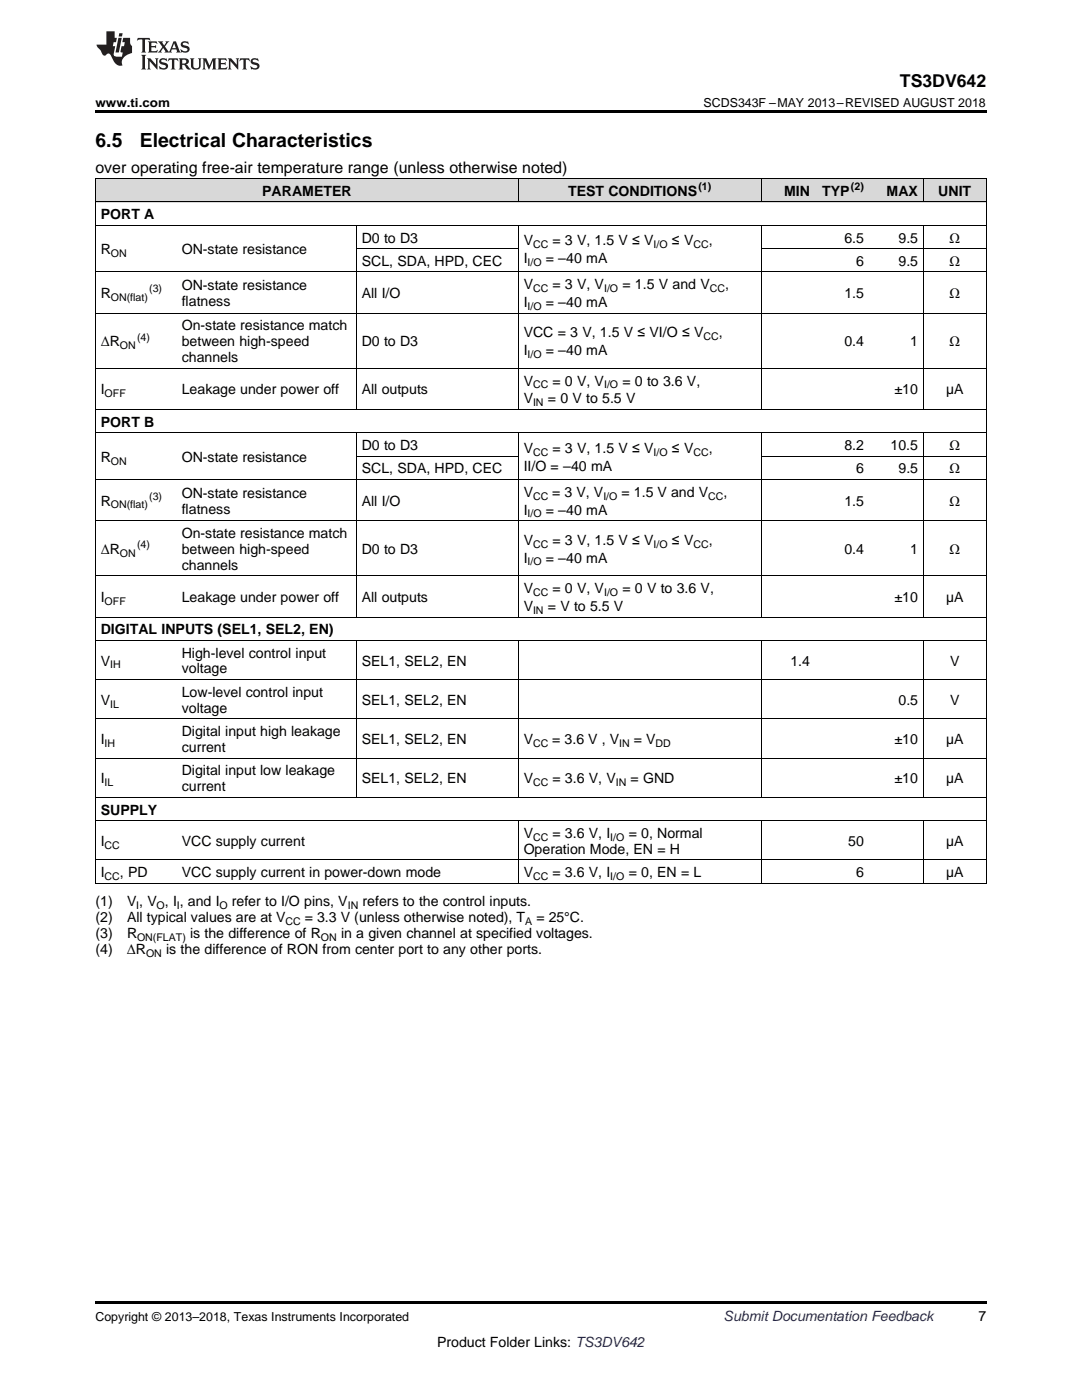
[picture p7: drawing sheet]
<svg xmlns="http://www.w3.org/2000/svg" width="216mm" height="279mm" viewBox="0 0 216 279" stroke-linecap="round" stroke-linejoin="round" font-family="sans-serif">
<defs><g id="words">
<g font-size="3.9">
<text x="19" y="29.3">6.5</text>
<text x="27.9" y="29.3">Electrical Characteristics</text>
</g>
<text font-size="3.5" x="179.6" y="17.3">TS3DV642</text>
<text font-size="3.2" x="19" y="34.4">over operating free-air temperature range (unless otherwise noted)</text>
<g font-size="2.8">
<text x="52.3" y="39.1">PARAMETER</text>
<text x="113.3" y="39.1">TEST CONDITIONS</text>
<text x="156.5" y="39.1">MIN</text>
<text x="164.1" y="39.1">TYP</text>
<text x="176.9" y="39.1">MAX</text>
<text x="187.2" y="39.1">UNIT</text>
<text x="20.1" y="43.7">PORT A</text>
<text x="20.1" y="50.7">R</text>
<text x="36.3" y="50.7">ON-state resistance</text>
<text x="72.2" y="48.4">D0 to D3</text>
<text x="72.2" y="53.1">SCL, SDA, HPD, CEC</text>
<text x="104.5" y="48.9">V</text>
<text x="104.5" y="52.5">I</text>
<text x="108.9" y="52.5">= –40 mA</text>
<text x="110.2" y="48.9">= 3 V, 1.5 V ≤ V</text>
<text x="134.1" y="48.9">≤ V</text>
<text x="141.4" y="48.9">,</text>
<text x="168.5" y="48.4">6.5</text>
<text x="170.8" y="53.1">6</text>
<text x="179.3" y="48.4">9.5</text>
<text x="179.3" y="53.1">9.5</text>
<text x="189.5" y="48.4">Ω</text>
<text x="189.5" y="53.1">Ω</text>
<text x="20.1" y="59.5">R</text>
<text x="36.3" y="57.9">ON-state resistance</text>
<text x="72.2" y="59.5">All I/O</text>
<text x="104.5" y="57.7">V</text>
<text x="110.2" y="57.7">= 3 V, V</text>
<text x="124.2" y="57.7">= 1.5 V and V</text>
<text x="144.7" y="57.7">,</text>
<text x="168.5" y="59.5">1.5</text>
<text x="189.5" y="59.5">Ω</text>
<text x="36.3" y="61.1">flatness</text>
<text x="36.3" y="65.9">On-state resistance match</text>
<text x="104.5" y="61.3">I</text>
<text x="108.9" y="61.3">= –40 mA</text>
<text x="20.1" y="69.1">ΔR</text>
<text x="36.3" y="69.1">between high-speed</text>
<text x="72.2" y="69.1">D0 to D3</text>
<text x="104.5" y="67.3">VCC = 3 V, 1.5 V ≤ VI/O ≤ V</text>
<text x="104.5" y="70.9">I</text>
<text x="108.9" y="70.9">= –40 mA</text>
<text x="143.4" y="67.3">,</text>
<text x="168.5" y="69.1">0.4</text>
<text x="181.6" y="69.1">1</text>
<text x="189.5" y="69.1">Ω</text>
<text x="36.3" y="72.3">channels</text>
<text x="104.5" y="76.9">V</text>
<text x="110.2" y="76.9">= 0 V, V</text>
<text x="124.2" y="76.9">= 0 to 3.6 V,</text>
<text x="20.1" y="78.7">I</text>
<text x="36.3" y="78.7">Leakage under power off</text>
<text x="72.2" y="78.7">All outputs</text>
<text x="104.5" y="80.5">V</text>
<text x="109.3" y="80.5">= 0 V to 5.5 V</text>
<text x="178.5" y="78.7">±10</text>
<text x="188.8" y="78.7">µA</text>
<text x="20.1" y="85.2">PORT B</text>
<text x="72.2" y="89.8">D0 to D3</text>
<text x="168.5" y="89.8">8.2</text>
<text x="177.7" y="89.8">10.5</text>
<text x="189.5" y="89.8">Ω</text>
<text x="20.1" y="92.1">R</text>
<text x="36.3" y="92.1">ON-state resistance</text>
<text x="72.2" y="94.5">SCL, SDA, HPD, CEC</text>
<text x="104.5" y="90.3">V</text>
<text x="104.5" y="93.9">II/O = –40 mA</text>
<text x="110.2" y="90.3">= 3 V, 1.5 V ≤ V</text>
<text x="134.1" y="90.3">≤ V</text>
<text x="141.4" y="90.3">,</text>
<text x="170.8" y="94.5">6</text>
<text x="179.3" y="94.5">9.5</text>
<text x="189.5" y="94.5">Ω</text>
<text x="20.1" y="100.9">R</text>
<text x="36.3" y="99.3">ON-state resistance</text>
<text x="72.2" y="100.9">All I/O</text>
<text x="104.5" y="99.1">V</text>
<text x="110.2" y="99.1">= 3 V, V</text>
<text x="124" y="99.1">= 1.5 V and V</text>
<text x="144.4" y="99.1">,</text>
<text x="168.5" y="100.9">1.5</text>
<text x="189.5" y="100.9">Ω</text>
<text x="36.3" y="102.5">flatness</text>
<text x="36.3" y="107.4">On-state resistance match</text>
<text x="104.5" y="102.7">I</text>
<text x="108.9" y="102.7">= –40 mA</text>
<text x="20.1" y="110.5">ΔR</text>
<text x="36.3" y="110.5">between high-speed</text>
<text x="36.3" y="113.7">channels</text>
<text x="72.2" y="110.5">D0 to D3</text>
<text x="104.5" y="108.7">V</text>
<text x="104.5" y="112.3">I</text>
<text x="108.9" y="112.3">= –40 mA</text>
<text x="110.2" y="108.7">= 3 V, 1.5 V ≤ V</text>
<text x="134.1" y="108.7">≤ V</text>
<text x="141.4" y="108.7">,</text>
<text x="168.5" y="110.5">0.4</text>
<text x="181.6" y="110.5">1</text>
<text x="189.5" y="110.5">Ω</text>
<text x="104.5" y="118.4">V</text>
<text x="110.2" y="118.4">= 0 V, V</text>
<text x="124.2" y="118.4">= 0 V to 3.6 V,</text>
<text x="20.1" y="120.1">I</text>
<text x="36.3" y="120.1">Leakage under power off</text>
<text x="72.2" y="120.1">All outputs</text>
<text x="104.5" y="121.9">V</text>
<text x="109.3" y="121.9">= V to 5.5 V</text>
<text x="178.5" y="120.1">±10</text>
<text x="188.8" y="120.1">µA</text>
<text x="20.1" y="126.6">DIGITAL INPUTS (SEL1, SEL2, EN)</text>
<text x="36.3" y="131.2">High-level control input</text>
<text x="20.1" y="132.8">V</text>
<text x="36.3" y="134.4">voltage</text>
<text x="72.2" y="132.8">SEL1, SEL2, EN</text>
<text x="157.7" y="132.8">1.4</text>
<text x="189.6" y="132.8">V</text>
<text x="20.1" y="140.7">V</text>
<text x="36.3" y="139.1">Low-level control input</text>
<text x="36.3" y="142.2">voltage</text>
<text x="72.2" y="140.7">SEL1, SEL2, EN</text>
<text x="179.3" y="140.7">0.5</text>
<text x="189.6" y="140.7">V</text>
<text x="20.1" y="148.5">I</text>
<text x="36.3" y="146.9">Digital input high leakage</text>
<text x="72.2" y="148.5">SEL1, SEL2, EN</text>
<text x="104.5" y="148.5">V</text>
<text x="110.2" y="148.5">= 3.6 V , V</text>
<text x="126.5" y="148.5">= V</text>
<text x="178.5" y="148.5">±10</text>
<text x="188.8" y="148.5">µA</text>
<text x="36.3" y="150.1">current</text>
<text x="36.3" y="154.7">Digital input low leakage</text>
<text x="20.1" y="156.3">I</text>
<text x="36.3" y="157.9">current</text>
<text x="72.2" y="156.3">SEL1, SEL2, EN</text>
<text x="104.5" y="156.3">V</text>
<text x="110.2" y="156.3">= 3.6 V, V</text>
<text x="125.8" y="156.3">= GND</text>
<text x="178.5" y="156.3">±10</text>
<text x="188.8" y="156.3">µA</text>
<text x="20.1" y="162.6">SUPPLY</text>
<text x="104.5" y="167.2">V</text>
<text x="110.2" y="167.2">= 3.6 V, I</text>
<text x="125.4" y="167.2">= 0, Normal</text>
<text x="20.1" y="168.8">I</text>
<text x="36.3" y="168.8">VCC supply current</text>
<text x="104.5" y="170.4">Operation Mode, EN = H</text>
<text x="169.3" y="168.8">50</text>
<text x="188.8" y="168.8">µA</text>
<text x="20.1" y="175">I</text>
<text x="23.9" y="175">, PD</text>
<text x="36.3" y="175">VCC supply current in power-down mode</text>
<text x="104.5" y="175">V</text>
<text x="110.2" y="175">= 3.6 V, I</text>
<text x="125.4" y="175">= 0, EN = L</text>
<text x="170.8" y="175">6</text>
<text x="188.8" y="175">µA</text>
<text x="19" y="180.9">(1)</text>
<text x="19" y="184.1">(2)</text>
<text x="25.4" y="180.9">V , V , I , and I</text>
<text x="25.4" y="184.1">All typical values are at V</text>
<text x="46.2" y="180.9">refer to I/O pins, V</text>
<text x="60.8" y="184.1">= 3.3 V (unless otherwise noted), T</text>
<text x="72.4" y="180.9">refers to the control inputs.</text>
<text x="107" y="184.1">= 25°C.</text>
<text x="19" y="187.3">(3)</text>
<text x="19" y="190.4">(4)</text>
<text x="25.3" y="190.4">ΔR</text>
<text x="25.4" y="187.3">R</text>
<text x="33.2" y="190.4">is the difference of RON from center port to any other ports.</text>
<text x="37.9" y="187.3">is the difference of R</text>
<text x="68.1" y="187.3">in a given channel at specified voltages.</text>
<text x="195.3" y="263.6">7</text>
<text x="87.2" y="268.9">Product Folder Links: TS3DV642</text>
</g>
<text font-size="2.8" fill="#0000c8" x="144.4" y="263.6">Submit Documentation Feedback</text>
<g font-size="2.5">
<text x="19" y="21.4">www.ti.com</text>
<text x="140.4" y="21.4">SCDS343F –MAY 2013–REVISED AUGUST 2018</text>
<text x="19" y="263.6">Copyright © 2013–2018, Texas Instruments Incorporated</text>
</g>
<g font-size="2.1">
<text x="139.3" y="38">(1)</text>
<text x="169.8" y="38">(2)</text>
<text x="22.1" y="51.3">ON</text>
<text x="105.3" y="53.1">I/O</text>
<text x="106.4" y="49.5">CC</text>
<text x="130.4" y="49.5">I/O</text>
<text x="138.4" y="49.5">CC</text>
<text x="29.8" y="58.3">(3)</text>
<text x="106.4" y="58.3">CC</text>
<text x="120.5" y="58.3">I/O</text>
<text x="141.6" y="58.3">CC</text>
<text x="22.1" y="60">ON(flat)</text>
<text x="105.3" y="61.8">I/O</text>
<text x="23.9" y="69.7">ON</text>
<text x="27.3" y="68">(4)</text>
<text x="105.3" y="71.4">I/O</text>
<text x="140.4" y="67.9">CC</text>
<text x="106.4" y="77.5">CC</text>
<text x="120.5" y="77.5">I/O</text>
<text x="20.9" y="79.3">OFF</text>
<text x="106.4" y="81.1">IN</text>
<text x="22.1" y="92.7">ON</text>
<text x="106.4" y="90.9">CC</text>
<text x="130.4" y="90.9">I/O</text>
<text x="138.4" y="90.9">CC</text>
<text x="22.1" y="101.5">ON(flat)</text>
<text x="29.8" y="99.8">(3)</text>
<text x="106.4" y="99.7">CC</text>
<text x="120.4" y="99.7">I/O</text>
<text x="141.3" y="99.7">CC</text>
<text x="105.3" y="103.3">I/O</text>
<text x="23.9" y="111.1">ON</text>
<text x="27.3" y="109.4">(4)</text>
<text x="105.3" y="112.9">I/O</text>
<text x="106.4" y="109.3">CC</text>
<text x="130.4" y="109.3">I/O</text>
<text x="138.4" y="109.3">CC</text>
<text x="106.4" y="118.9">CC</text>
<text x="120.5" y="118.9">I/O</text>
<text x="20.9" y="120.7">OFF</text>
<text x="106.4" y="122.5">IN</text>
<text x="22" y="133.4">IH</text>
<text x="22" y="141.2">IL</text>
<text x="20.9" y="149">IH</text>
<text x="106.4" y="149">CC</text>
<text x="123.5" y="149">IN</text>
<text x="130.8" y="149">DD</text>
<text x="20.9" y="156.9">IL</text>
<text x="106.4" y="156.9">CC</text>
<text x="122.9" y="156.9">IN</text>
<text x="106.4" y="167.8">CC</text>
<text x="121.8" y="167.8">I/O</text>
<text x="20.9" y="169.4">CC</text>
<text x="20.9" y="175.6">CC</text>
<text x="106.4" y="175.6">CC</text>
<text x="121.8" y="175.6">I/O</text>
<text x="27.2" y="181.5">I</text>
<text x="31.3" y="181.5">O</text>
<text x="35.3" y="181.5">I</text>
<text x="43.8" y="181.5">O</text>
<text x="57" y="184.6">CC</text>
<text x="69.4" y="181.5">IN</text>
<text x="104.8" y="184.6">A</text>
<text x="27.3" y="187.8">ON(FLAT)</text>
<text x="29.1" y="191">ON</text>
<text x="64" y="187.8">ON</text>
</g>
</g></defs>
<g fill="#d8d8d8">
<path d="M19 35.7h16.2v4.7h-16.2z"/>
<path d="M35.2 35.7h35.9v4.7h-35.9z"/>
<path d="M71.1 35.7h32.3v4.7h-32.3z"/>
<path d="M103.4 35.7h48.5v4.7h-48.5z"/>
<path d="M151.9 35.7h10.8v4.7h-10.8z"/>
<path d="M162.7 35.7h10.8v4.7h-10.8z"/>
<path d="M173.5 35.7h10.8v4.7h-10.8z"/>
<path d="M184.3 35.7h12.5v4.7h-12.5z"/>
</g>
<path d="M19 22h177.8v.5h-177.8zM19 176.3h.2zM71 176.3h.1zM103.3 176.3h.1zM151.8 176.3h.1zM184.1 176.3h.2zM196.7 176.3h.1zM19 259.7h177.8v.5h-177.8z" fill="#000"/>
<g fill="none" stroke="#000" stroke-width=".2">
<path d="M19 35.6h177.8M19.1 35.7v140.6M103.4 35.7v4.7M151.9 35.7v4.7M184.2 35.7v4.7M196.8 35.7v140.6M19 54.3h177.8M19 45h177.8M19 40.3h177.8M71.1 45v36.8M71.1 49.6h32.3M103.4 45v36.8"/>
<path d="M151.9 45v36.8M151.9 49.6h44.9M184.2 45v36.8M19 73.5h177.8M19 62.5h177.8M19 95.7h177.8M19 86.4h177.8M19 81.7h177.8M71.1 86.4v36.8M71.1 91h32.3M103.4 86.4v36.8M151.9 86.4v36.8"/>
<path d="M151.9 91h44.9M184.2 86.4v36.8M19 114.9h177.8M19 103.9h177.8M19 135.6h177.8M19 127.8h177.8M19 123.1h177.8M71.1 127.8v31.4M103.4 127.8v31.4M151.9 127.8v31.4M184.2 127.8v31.4M19 159.1h177.8"/>
<path d="M19 151.3h177.8M19 143.5h177.8M19 176.3h177.8M19 171.6h177.8M19 163.8h177.8M103.4 163.8v12.5M151.9 163.8v12.5M184.2 163.8v12.5"/>
</g>
<g fill="#231f20">
<path d="M27.5 7.6l-.1 .5 .4-.2h.6v.1v2.1l-.2 .4h1l-.3-.4v-2.1l.1-.1h.5l.5 .2-.2-.5zM29.5 8.3l.2 .3v1.5l-.2 .4h1.8l.2-.6a1.04 1.04 0 0 1-1.3 .2v-.7h.6l.3 .2v-.6l-.3 .2h-.6v-.6l.8-.1 .4 .3-.2-.5zM31.5 8.3l.9 1.1-.9 1.1h.8l-.2-.2 .5-.7 .4 .7-.2 .2h1.5l-.1-.2 .1-.4h.9l.1 .4-.2 .2h1l-.3-.3-.7-1.9h-.5l-.9 2-.8-1 .9-1h-.8l.1 .3-.3 .5-.4-.6 .2-.2zM34.7 8.6l.4 1h-.7zM36.3 8.4a.63 .63 0 0 0-.2 .7 .63 .63 0 0 0 .6 .4l.6 .2 .1 .2a.75 .75 0 0 1-.7 .4 .75 .75 0 0 1-.6-.5l.1 .7 .1-.1a1.11 1.11 0 0 0 1.5-.6 1.13 1.13 0 0 0-1.2-.8l-.1-.4a1.04 1.04 0 0 1 1.2 .2l-.2-.5-.1 .1-.5-.2zM28.2 10.9l.2 .4v2.2l-.2 .4h1l-.3-.4v-2.2l.3-.4zM29.3 11.6l.3 .4v1.5l-.3 .4h.8l-.2-.4v-1.3l1.5 1.7v-1.9l.2-.4h-.7l.2 .4v.9l-1.1-1.3zM32 11.8a.62 .62 0 0 0-.2 .7 .62 .62 0 0 0 .6 .4l.6 .1 .1 .3a.76 .76 0 0 1-.7 .3 .76 .76 0 0 1-.6-.4l.1 .7 .1-.1a1.11 1.11 0 0 0 1.5-.6 1.13 1.13 0 0 0-1.2-.8l-.1-.4a1.04 1.04 0 0 1 1.2 .2l-.2-.6-.1 .1-.5-.1zM33.7 11.6l-.2 .6a.61 .61 0 0 1 .8-.3v1.6l-.2 .4h.9l-.2-.4v-1.6a.63 .63 0 0 1 .8 .3l-.2-.6zM35.6 11.6l.3 .4v1.5l-.3 .4h1l-.2-.2v-.8l.5 .2a.76 .76 0 0 0 1.2 .7l-1-1a.58 .58 0 0 0 .6-.5 .58 .58 0 0 0-.5-.6zM36.4 11.9h.1a.45 .45 0 0 1 .5 .1 .45 .45 0 0 1 .1 .5l-.7 .2zM37.9 11.6l.2 .2a2.17 2.17 0 0 0 .3 1.9 .99 .99 0 0 0 1.6-.6v-1.1l.2-.4h-.7l.2 .2a1.92 1.92 0 0 1-.2 1.8 .6 .6 0 0 1-.9-.5v-1.1l.2-.4zM40.4 11.6l.2 .4v1.5l-.2 .4h.7l-.2-.4v-1.4l.8 1.8 .8-1.8v1.4l-.2 .4h.9l-.2-.4v-1.5l.2-.4h-.8l-.6 1.5-.6-1.5zM43.4 11.6l.2 .4v1.5l-.2 .4h1.8l.2-.6a1.04 1.04 0 0 1-1.3 .1v-.6h.5l.4 .2v-.6l-.4 .2h-.5v-.7h.8l.3 .3-.1-.6zM45.5 11.6l.2 .4v1.5l-.2 .4h.7l-.2-.4v-1.3l1.5 1.7v-1.9l.2-.4h-.7l.2 .4v.9l-1.1-1.3zM47.9 11.6l-.1 .6a.61 .61 0 0 1 .8-.3v1.6l-.3 .4h1l-.3-.4 .1-1.6a.63 .63 0 0 1 .7 .3l-.1-.6zM50.2 11.8a.62 .62 0 0 0-.2 .7 .62 .62 0 0 0 .6 .4l.6 .1 .2 .3a.76 .76 0 0 1-.8 .3 .76 .76 0 0 1-.6-.4l.1 .7 .2-.1a1.11 1.11 0 0 0 1.5-.6 1.13 1.13 0 0 0-1.3-.8l-.1-.4a1.04 1.04 0 0 1 1.2 .2l-.1-.6-.2 .1-.5-.1z"/>
<path d="M21.2 6.3v2.6h-1.9l.1 .4 .7 .9a.91 .91 0 0 0 1 .8 .56 .56 0 0 1 .5-.3 .56 .56 0 0 1 .5 .3l.4 .8a1.53 1.53 0 0 0 1.9 1.2 1.54 1.54 0 0 1 1-2.1l.9-.3v-1.4a1.52 1.52 0 0 1-.3-1.6h-1.4l-.2 .8h.5l-.2 .8h-.4l-.2 1v.2l.4 .1-.2 .8a1.93 1.93 0 0 1-1.6-.3l.3-1.8h-.5l.2-.8h.4l.2-.8h-.4v-1.3zM23.6 7.6l-.6 2.9h.7l.6-2.9zM23.8 6.6l-.1 .7h.6l.2-.7z"/>
</g>
<use href="#words"/>
</svg>
